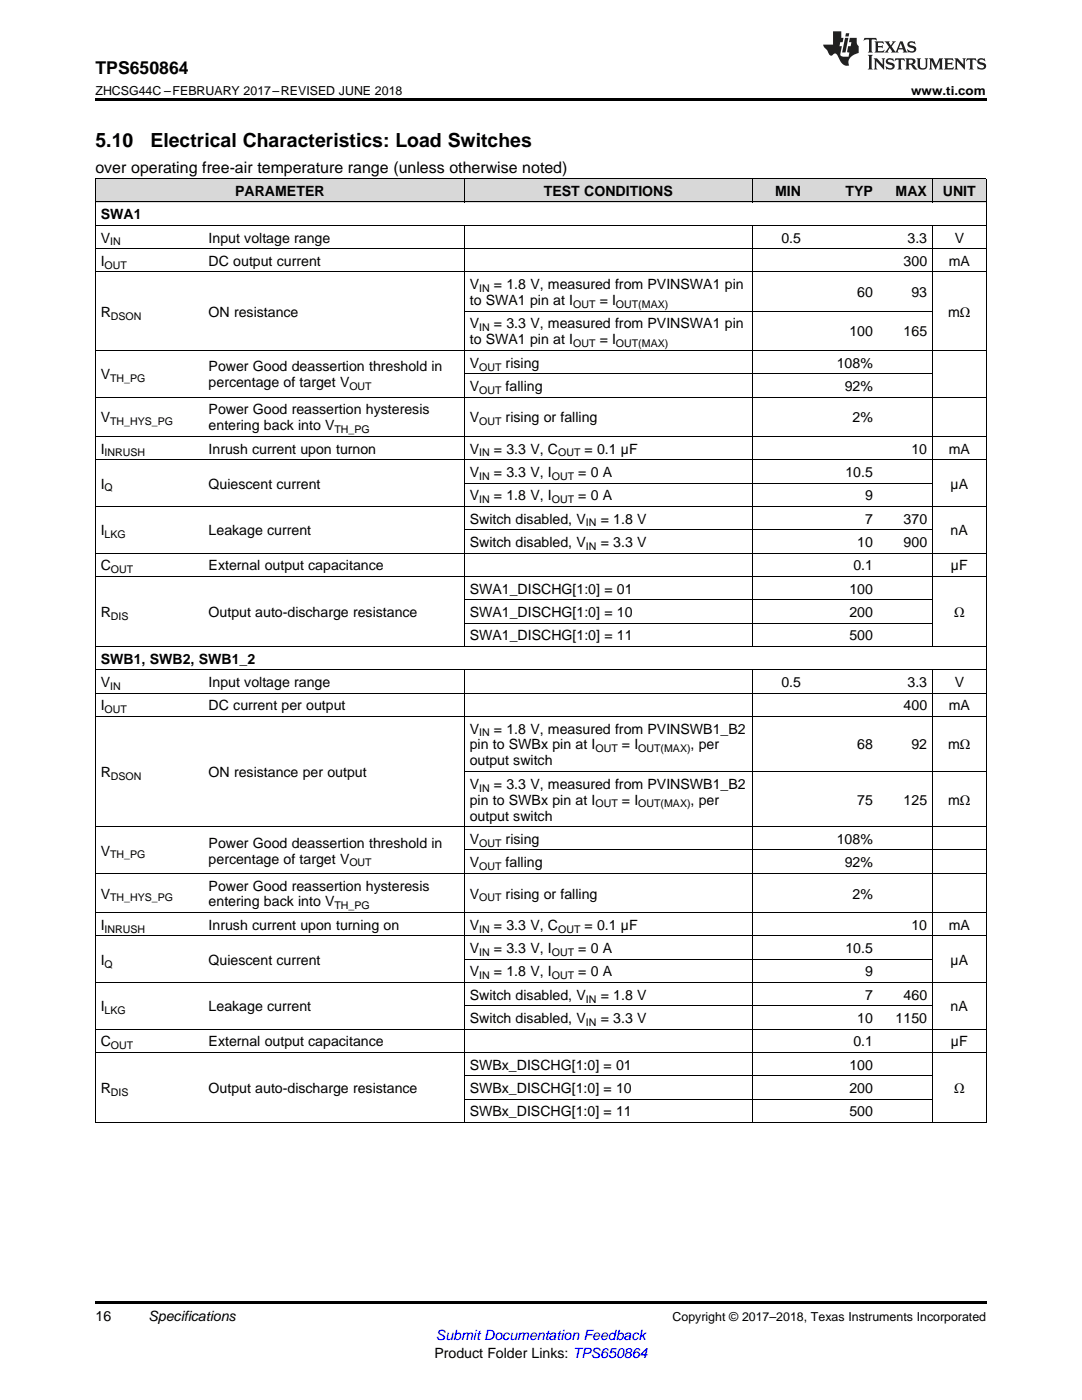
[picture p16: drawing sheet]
<svg xmlns="http://www.w3.org/2000/svg" width="216mm" height="279mm" viewBox="0 0 216 279" stroke-linecap="round" stroke-linejoin="round" font-family="sans-serif">
<defs><g id="words">
<g font-size="3.9">
<text x="19" y="29.3">5.10</text>
<text x="30" y="29.3">Electrical Characteristics: Load Switches</text>
</g>
<text font-size="3.5" x="19" y="14.8">TPS650864</text>
<text font-size="3.2" x="19" y="34.4">over operating free-air temperature range (unless otherwise noted)</text>
<g font-size="2.8">
<text x="46.9" y="39.1">PARAMETER</text>
<text x="108.5" y="39.1">TEST CONDITIONS</text>
<text x="154.7" y="39.1">MIN</text>
<text x="168.7" y="39.1">TYP</text>
<text x="178.7" y="39.1">MAX</text>
<text x="188.1" y="39.1">UNIT</text>
<text x="20.1" y="43.7">SWA1</text>
<text x="20.1" y="48.4">V</text>
<text x="20.1" y="53.1">I</text>
<text x="41.6" y="48.4">Input voltage range</text>
<text x="41.6" y="53.1">DC output current</text>
<text x="155.9" y="48.4">0.5</text>
<text x="180.3" y="53.1">300</text>
<text x="181.1" y="48.4">3.3</text>
<text x="189.3" y="53.1">mA</text>
<text x="190.5" y="48.4">V</text>
<text x="93.7" y="57.7">V</text>
<text x="98.6" y="57.7">= 1.8 V, measured from PVINSWA1 pin</text>
<text x="171.1" y="59.3">60</text>
<text x="181.9" y="59.3">93</text>
<text x="20.1" y="63.2">R</text>
<text x="41.6" y="63.2">ON resistance</text>
<text x="93.7" y="60.9">to SWA1 pin at I</text>
<text x="93.7" y="65.5">V</text>
<text x="98.6" y="65.5">= 3.3 V, measured from PVINSWA1 pin</text>
<text x="119.7" y="60.9">= I</text>
<text x="189.2" y="63.2">mΩ</text>
<text x="93.7" y="68.7">to SWA1 pin at I</text>
<text x="119.7" y="68.7">= I</text>
<text x="169.5" y="67.1">100</text>
<text x="180.3" y="67.1">165</text>
<text x="20.1" y="75.7">V</text>
<text x="41.6" y="74.1">Power Good deassertion threshold in</text>
<text x="41.6" y="77.3">percentage of target V</text>
<text x="93.7" y="73.4">V</text>
<text x="100.9" y="73.4">rising</text>
<text x="167" y="73.4">108%</text>
<text x="41.6" y="82.7">Power Good reassertion hysteresis</text>
<text x="93.7" y="78">V</text>
<text x="100.9" y="78">falling</text>
<text x="168.6" y="78">92%</text>
<text x="20.1" y="84.3">V</text>
<text x="41.6" y="85.9">entering back into V</text>
<text x="93.7" y="84.3">V</text>
<text x="100.9" y="84.3">rising or falling</text>
<text x="170.1" y="84.3">2%</text>
<text x="20.1" y="90.5">I</text>
<text x="41.6" y="90.5">Inrush current upon turnon</text>
<text x="93.7" y="90.5">V</text>
<text x="93.7" y="95.2">V</text>
<text x="98.6" y="90.5">= 3.3 V, C</text>
<text x="98.6" y="95.2">= 3.3 V, I</text>
<text x="115.4" y="95.2">= 0 A</text>
<text x="116.7" y="90.5">= 0.1 µF</text>
<text x="168.7" y="95.2">10.5</text>
<text x="181.9" y="90.5">10</text>
<text x="189.3" y="90.5">mA</text>
<text x="20.1" y="97.5">I</text>
<text x="41.6" y="97.5">Quiescent current</text>
<text x="93.7" y="99.8">V</text>
<text x="98.6" y="99.8">= 1.8 V, I</text>
<text x="115.4" y="99.8">= 0 A</text>
<text x="172.6" y="99.8">9</text>
<text x="189.7" y="97.5">µA</text>
<text x="20.1" y="106.8">I</text>
<text x="41.6" y="106.8">Leakage current</text>
<text x="93.7" y="104.5">Switch disabled, V</text>
<text x="119.9" y="104.5">= 1.8 V</text>
<text x="172.6" y="104.5">7</text>
<text x="180.3" y="104.5">370</text>
<text x="189.7" y="106.8">nA</text>
<text x="20.1" y="113.8">C</text>
<text x="41.6" y="113.8">External output capacitance</text>
<text x="93.7" y="109.1">Switch disabled, V</text>
<text x="119.9" y="109.1">= 3.3 V</text>
<text x="170.3" y="113.8">0.1</text>
<text x="171.1" y="109.1">10</text>
<text x="180.3" y="109.1">900</text>
<text x="189.8" y="113.8">µF</text>
<text x="93.7" y="118.5">SWA1_DISCHG[1:0] = 01</text>
<text x="169.5" y="118.5">100</text>
<text x="20.1" y="123.1">R</text>
<text x="41.6" y="123.1">Output auto-discharge resistance</text>
<text x="93.7" y="123.1">SWA1_DISCHG[1:0] = 10</text>
<text x="169.5" y="123.1">200</text>
<text x="190.4" y="123.1">Ω</text>
<text x="93.7" y="127.8">SWA1_DISCHG[1:0] = 11</text>
<text x="169.5" y="127.8">500</text>
<text x="20.1" y="132.4">SWB1, SWB2, SWB1_2</text>
<text x="20.1" y="137.1">V</text>
<text x="41.6" y="137.1">Input voltage range</text>
<text x="155.9" y="137.1">0.5</text>
<text x="181.1" y="137.1">3.3</text>
<text x="190.5" y="137.1">V</text>
<text x="20.1" y="141.7">I</text>
<text x="41.6" y="141.7">DC current per output</text>
<text x="180.3" y="141.7">400</text>
<text x="189.3" y="141.7">mA</text>
<text x="93.7" y="146.4">V</text>
<text x="93.7" y="149.6">pin to SWBx pin at I</text>
<text x="98.6" y="146.4">= 1.8 V, measured from PVINSWB1_B2</text>
<text x="124.1" y="149.6">= I</text>
<text x="137.8" y="149.6">, per</text>
<text x="171.1" y="149.6">68</text>
<text x="181.9" y="149.6">92</text>
<text x="189.2" y="149.6">mΩ</text>
<text x="20.1" y="155.1">R</text>
<text x="41.6" y="155.1">ON resistance per output</text>
<text x="93.7" y="152.8">output switch</text>
<text x="93.7" y="157.4">V</text>
<text x="93.7" y="160.6">pin to SWBx pin at I</text>
<text x="98.6" y="157.4">= 3.3 V, measured from PVINSWB1_B2</text>
<text x="124.1" y="160.6">= I</text>
<text x="137.8" y="160.6">, per</text>
<text x="171.1" y="160.6">75</text>
<text x="180.3" y="160.6">125</text>
<text x="189.2" y="160.6">mΩ</text>
<text x="93.7" y="163.8">output switch</text>
<text x="20.1" y="170.7">V</text>
<text x="41.6" y="169.2">Power Good deassertion threshold in</text>
<text x="41.6" y="172.3">percentage of target V</text>
<text x="93.7" y="168.4">V</text>
<text x="93.7" y="173.1">V</text>
<text x="100.9" y="168.4">rising</text>
<text x="100.9" y="173.1">falling</text>
<text x="167" y="168.4">108%</text>
<text x="168.6" y="173.1">92%</text>
<text x="20.1" y="179.3">V</text>
<text x="41.6" y="177.7">Power Good reassertion hysteresis</text>
<text x="93.7" y="179.3">V</text>
<text x="100.9" y="179.3">rising or falling</text>
<text x="170.1" y="179.3">2%</text>
<text x="20.1" y="185.6">I</text>
<text x="41.6" y="180.9">entering back into V</text>
<text x="41.6" y="185.6">Inrush current upon turning on</text>
<text x="93.7" y="185.6">V</text>
<text x="98.6" y="185.6">= 3.3 V, C</text>
<text x="116.7" y="185.6">= 0.1 µF</text>
<text x="181.9" y="185.6">10</text>
<text x="189.3" y="185.6">mA</text>
<text x="93.7" y="190.2">V</text>
<text x="98.6" y="190.2">= 3.3 V, I</text>
<text x="115.4" y="190.2">= 0 A</text>
<text x="168.7" y="190.2">10.5</text>
<text x="20.1" y="192.5">I</text>
<text x="41.6" y="192.5">Quiescent current</text>
<text x="93.7" y="194.9">V</text>
<text x="98.6" y="194.9">= 1.8 V, I</text>
<text x="115.4" y="194.9">= 0 A</text>
<text x="172.6" y="194.9">9</text>
<text x="189.7" y="192.5">µA</text>
<text x="20.1" y="201.9">I</text>
<text x="41.6" y="201.9">Leakage current</text>
<text x="93.7" y="199.5">Switch disabled, V</text>
<text x="119.9" y="199.5">= 1.8 V</text>
<text x="172.6" y="199.5">7</text>
<text x="180.3" y="199.5">460</text>
<text x="189.7" y="201.9">nA</text>
<text x="20.1" y="208.8">C</text>
<text x="41.6" y="208.8">External output capacitance</text>
<text x="93.7" y="204.2">Switch disabled, V</text>
<text x="119.9" y="204.2">= 3.3 V</text>
<text x="170.3" y="208.8">0.1</text>
<text x="171.1" y="204.2">10</text>
<text x="178.7" y="204.2">1150</text>
<text x="189.8" y="208.8">µF</text>
<text x="93.7" y="213.5">SWBx_DISCHG[1:0] = 01</text>
<text x="169.5" y="213.5">100</text>
<text x="20.1" y="218.2">R</text>
<text x="41.6" y="218.2">Output auto-discharge resistance</text>
<text x="93.7" y="218.2">SWBx_DISCHG[1:0] = 10</text>
<text x="169.5" y="218.2">200</text>
<text x="190.4" y="218.2">Ω</text>
<text x="93.7" y="222.8">SWBx_DISCHG[1:0] = 11</text>
<text x="169.5" y="222.8">500</text>
<text x="19" y="263.6">16</text>
<text x="29.6" y="263.6">Specifications</text>
<text x="86.7" y="270.9">Product Folder Links: TPS650864</text>
</g>
<text font-size="2.8" fill="#00f" x="87" y="267.4">Submit Documentation Feedback</text>
<g font-size="2.5">
<text x="19" y="19">ZHCSG44C –FEBRUARY 2017–REVISED JUNE 2018</text>
<text x="181.8" y="19">www.ti.com</text>
<text x="134.2" y="263.6">Copyright © 2017–2018, Texas Instruments Incorporated</text>
</g>
<g font-size="2.1">
<text x="20.9" y="53.6">OUT</text>
<text x="22" y="49">IN</text>
<text x="95.6" y="58.3">IN</text>
<text x="22.1" y="63.8">DSON</text>
<text x="114.4" y="61.5">OUT</text>
<text x="122.9" y="61.5">OUT(MAX)</text>
<text x="95.6" y="66.1">IN</text>
<text x="114.4" y="69.3">OUT</text>
<text x="122.9" y="69.3">OUT(MAX)</text>
<text x="22" y="76.3">TH_PG</text>
<text x="69.7" y="77.9">OUT</text>
<text x="95.6" y="73.9">OUT</text>
<text x="95.6" y="78.6">OUT</text>
<text x="22" y="84.8">TH_HYS_PG</text>
<text x="66.7" y="86.4">TH_PG</text>
<text x="95.6" y="84.8">OUT</text>
<text x="20.9" y="91.1">INRUSH</text>
<text x="95.6" y="91.1">IN</text>
<text x="95.6" y="95.7">IN</text>
<text x="110.1" y="95.7">OUT</text>
<text x="111.4" y="91.1">OUT</text>
<text x="20.9" y="98.1">Q</text>
<text x="95.6" y="100.4">IN</text>
<text x="110.1" y="100.4">OUT</text>
<text x="20.9" y="107.4">LKG</text>
<text x="116.9" y="105.1">IN</text>
<text x="116.9" y="109.7">IN</text>
<text x="22.1" y="114.4">OUT</text>
<text x="22.1" y="123.7">DIS</text>
<text x="22" y="137.7">IN</text>
<text x="20.9" y="142.3">OUT</text>
<text x="95.6" y="147">IN</text>
<text x="22.1" y="155.6">DSON</text>
<text x="118.8" y="150.1">OUT</text>
<text x="127.3" y="150.1">OUT(MAX)</text>
<text x="95.6" y="158">IN</text>
<text x="118.8" y="161.1">OUT</text>
<text x="127.3" y="161.1">OUT(MAX)</text>
<text x="22" y="171.3">TH_PG</text>
<text x="69.7" y="172.9">OUT</text>
<text x="95.6" y="169">OUT</text>
<text x="95.6" y="173.6">OUT</text>
<text x="22" y="179.9">TH_HYS_PG</text>
<text x="95.6" y="179.9">OUT</text>
<text x="66.7" y="181.5">TH_PG</text>
<text x="20.9" y="186.1">INRUSH</text>
<text x="95.6" y="186.1">IN</text>
<text x="95.6" y="190.8">IN</text>
<text x="110.1" y="190.8">OUT</text>
<text x="111.4" y="186.1">OUT</text>
<text x="20.9" y="193.1">Q</text>
<text x="95.6" y="195.4">IN</text>
<text x="110.1" y="195.4">OUT</text>
<text x="20.9" y="202.4">LKG</text>
<text x="116.9" y="200.1">IN</text>
<text x="22.1" y="209.4">OUT</text>
<text x="116.9" y="204.8">IN</text>
<text x="22.1" y="218.7">DIS</text>
</g>
</g></defs>
<g fill="#d8d8d8">
<path d="M19 35.7h21.6v4.7h-21.6z"/>
<path d="M40.6 35.7h52.1v4.7h-52.1z"/>
<path d="M92.7 35.7h57.4v4.7h-57.4z"/>
<path d="M150.1 35.7h10.8v4.7h-10.8z"/>
<path d="M160.9 35.7h14.4v4.7h-14.4z"/>
<path d="M175.3 35.7h10.8v4.7h-10.8z"/>
<path d="M186.1 35.7h10.7v4.7h-10.7z"/>
</g>
<path d="M19 19.5h177.8v.5h-177.8zM19 259.7h177.8v.5h-177.8z" fill="#000"/>
<g fill="none" stroke="#000" stroke-width=".2">
<path d="M19 35.6h177.8M19.1 35.7v188.4M92.6 35.7v4.7M150.1 35.7v4.7M186 35.7v4.7M196.8 35.7v188.4M19 54.3h177.8M19 49.6h177.8M19 45h177.8M19 40.3h177.8M92.6 45v84M150.1 45v84"/>
<path d="M186 45v84M19 79.3h177.8M19 69.9h177.8M92.7 74.6h93.4M92.7 62.1h93.4M19 91.7h177.8M19 87.1h177.8M92.7 96.4h93.4M19 115h177.8M19 110.4h177.8M19 101.1h177.8M92.7 119.7h93.4"/>
<path d="M92.7 105.7h93.4M19 138.3h177.8M19 133.6h177.8M19 129h177.8M92.6 133.7v90.4M92.7 124.3h93.4M150.1 133.7v90.4M186 133.7v90.4M19 143h177.8M92.7 154h104.1M19 174.3h177.8M19 165h177.8"/>
<path d="M92.7 169.6h104.1M19 196.1h177.8M19 186.8h177.8M19 182.1h177.8M92.7 191.4h93.4M19 210.1h177.8M19 205.4h177.8M92.7 219.4h93.4M92.7 214.7h93.4M92.7 200.7h93.4M19 224h177.8"/>
</g>
<g fill="#231f20">
<path d="M172.5 7.6l-.1 .5 .4-.2h.6v.1v2.1l-.2 .4h.9l-.2-.4v-2.1l.1-.1h.5l.5 .2-.2-.5zM174.5 8.3l.2 .3v1.5l-.2 .4h1.8l.2-.6a1.04 1.04 0 0 1-1.3 .2v-.7h.6l.3 .2v-.6l-.3 .2h-.6v-.6l.8-.1 .4 .3-.2-.5zM176.5 8.3l.9 1.1-.9 1.1h.8l-.2-.2 .4-.7 .5 .7-.2 .2h1.5l-.2-.2 .2-.4h.9l.1 .4-.2 .2h1l-.3-.3-.7-1.9h-.5l-.9 2-.8-1 .9-1h-.8l.1 .3-.4 .5-.3-.6 .1-.2zM179.7 8.6l.4 1h-.7zM181.3 8.4a.63 .63 0 0 0-.2 .7 .63 .63 0 0 0 .6 .4l.6 .2 .1 .2a.75 .75 0 0 1-.7 .4 .75 .75 0 0 1-.6-.5l.1 .7 .1-.1a1.11 1.11 0 0 0 1.5-.6 1.13 1.13 0 0 0-1.2-.8l-.1-.4a1.04 1.04 0 0 1 1.2 .2l-.2-.5-.2 .1-.4-.2zM173.2 10.9l.2 .4v2.2l-.2 .4h1l-.3-.4v-2.2l.3-.4zM174.3 11.6l.3 .4v1.5l-.3 .4h.8l-.2-.4v-1.3l1.5 1.7v-1.9l.2-.4h-.7l.2 .4v.9l-1.1-1.3zM177 11.8a.62 .62 0 0 0-.2 .7 .62 .62 0 0 0 .6 .4l.6 .1 .1 .3a.76 .76 0 0 1-.7 .3 .76 .76 0 0 1-.7-.4l.2 .7 .1-.1a1.11 1.11 0 0 0 1.5-.6 1.13 1.13 0 0 0-1.2-.8l-.1-.4a1.04 1.04 0 0 1 1.2 .2l-.2-.6-.2 .1-.5-.1zM178.7 11.6l-.2 .6a.61 .61 0 0 1 .8-.3v1.6l-.2 .4h.9l-.2-.4v-1.6a.63 .63 0 0 1 .7 .3l-.1-.6zM180.6 11.6l.3 .4v1.5l-.3 .4h1l-.2-.2-.1-.8 .6 .2a.76 .76 0 0 0 1.2 .7l-1-1a.58 .58 0 0 0 .6-.5 .58 .58 0 0 0-.5-.6zM181.4 11.9h.1a.45 .45 0 0 1 .5 .1 .45 .45 0 0 1 .1 .5l-.8 .2zM182.9 11.6l.2 .2a2.17 2.17 0 0 0 .3 1.9 .99 .99 0 0 0 1.6-.6v-1.1l.2-.4h-.7l.2 .2a1.92 1.92 0 0 1-.2 1.8 .6 .6 0 0 1-.9-.5v-1.1l.2-.4zM185.4 11.6l.2 .4v1.5l-.2 .4h.7l-.2-.4v-1.4l.8 1.8 .8-1.8v1.4l-.2 .4h.9l-.2-.4v-1.5l.2-.4h-.8l-.6 1.5-.6-1.5zM188.4 11.6l.2 .4v1.5l-.2 .4h1.8l.1-.6a1.04 1.04 0 0 1-1.2 .1v-.6h.5l.4 .2v-.6l-.4 .2h-.5v-.7h.8l.3 .3-.1-.6zM190.5 11.6l.2 .4v1.5l-.2 .4h.7l-.2-.4v-1.3l1.5 1.7v-1.9l.2-.4h-.7l.2 .4v.9l-1.1-1.3zM192.9 11.6l-.1 .6a.61 .61 0 0 1 .7-.3l.1 1.6-.3 .4h1l-.3-.4 .1-1.6a.63 .63 0 0 1 .7 .3l-.1-.6zM195.2 11.8a.62 .62 0 0 0-.2 .7 .62 .62 0 0 0 .6 .4l.6 .1 .1 .3a.76 .76 0 0 1-.7 .3 .76 .76 0 0 1-.6-.4l.1 .7 .1-.1a1.11 1.11 0 0 0 1.6-.6 1.13 1.13 0 0 0-1.3-.8l-.1-.4a1.04 1.04 0 0 1 1.2 .2l-.1-.6-.2 .1-.5-.1z"/>
<path d="M166.2 6.3v2.6h-1.9v.4l.8 .9a.91 .91 0 0 0 1 .8 .56 .56 0 0 1 .5-.3 .56 .56 0 0 1 .5 .3l.4 .8a1.53 1.53 0 0 0 1.9 1.2 1.54 1.54 0 0 1 1-2.1l.9-.3v-1.4a1.52 1.52 0 0 1-.4-1.6h-1.3l-.2 .8h.5l-.2 .8h-.5l-.1 1v.2l.4 .1-.2 .8a1.93 1.93 0 0 1-1.6-.3l.3-1.8h-.5l.2-.8h.4l.2-.8h-.4v-1.3zM168.6 7.6l-.6 2.9h.7l.6-2.9zM168.8 6.6l-.1 .7h.6l.2-.7z"/>
</g>
<use href="#words"/>
</svg>
